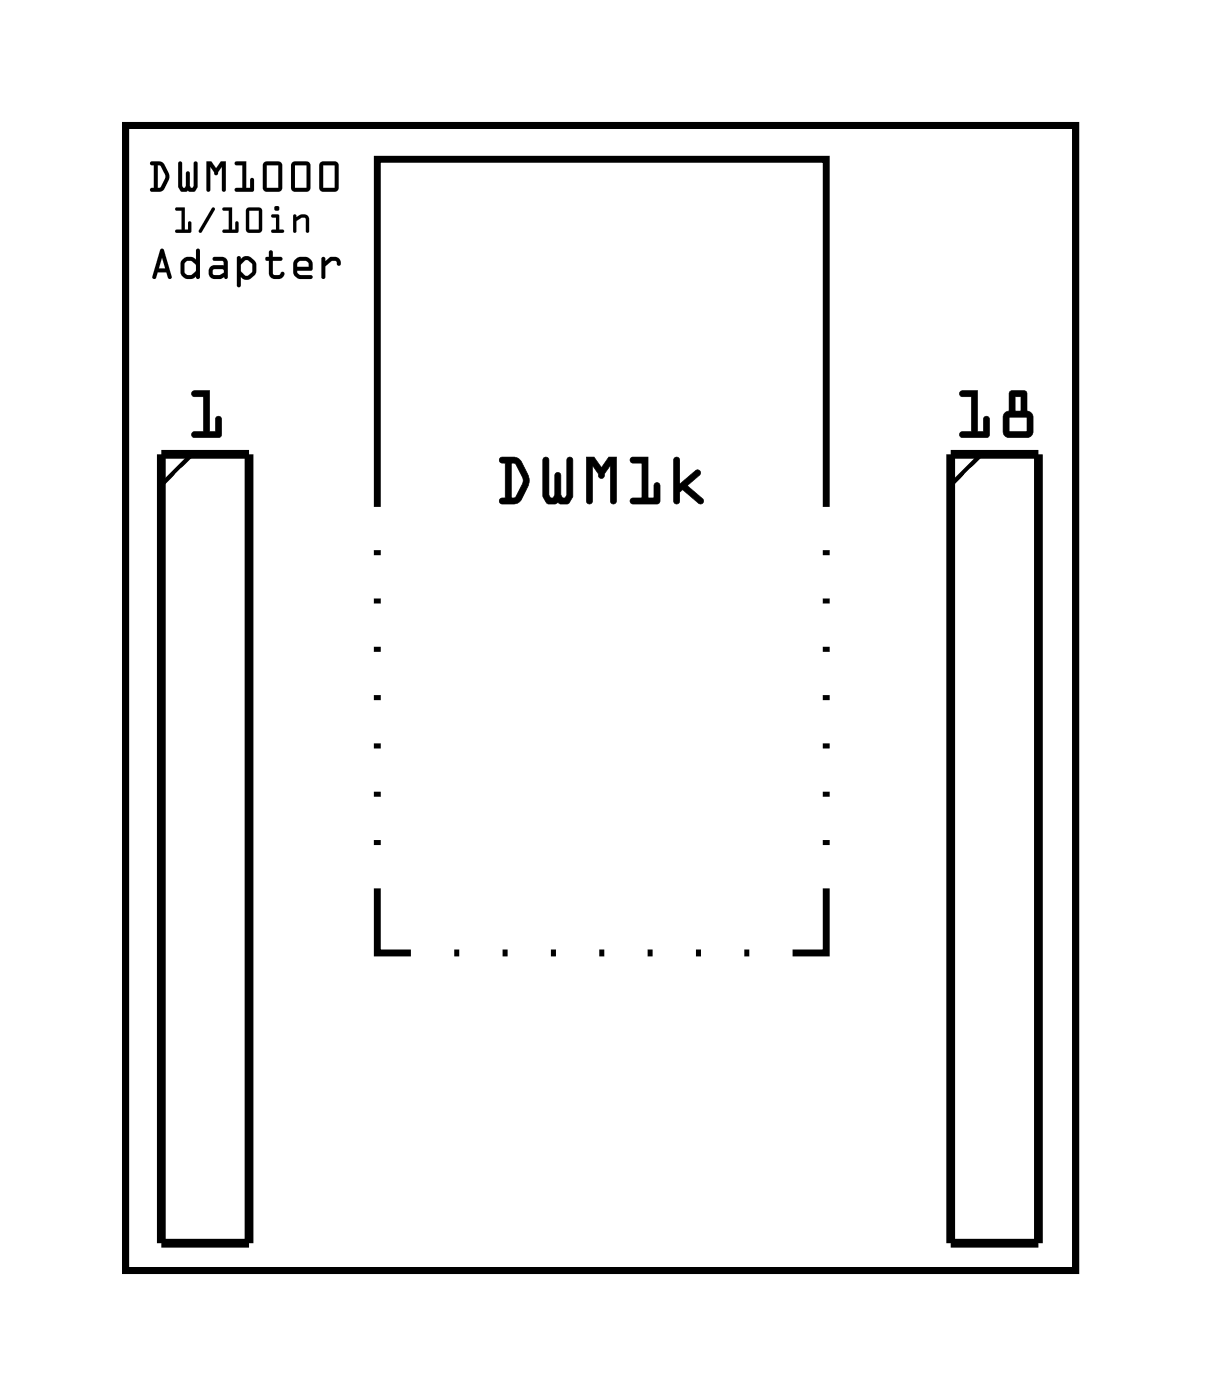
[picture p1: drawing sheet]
<svg xmlns="http://www.w3.org/2000/svg" width="35mm" height="41mm" viewBox="0 0 35 41" stroke-linecap="round" stroke-linejoin="round" font-family="sans-serif">
<path d="M3.6 3.6h27.5v33.2h-27.5zM10.9 4.6h13v23h-13z" fill="none" stroke="#000" stroke-width=".2"/>
<path d="M3.6 3.6h27.5v33.2h-27.5z" fill="none" stroke="#000" stroke-width=".03"/>
<g fill="#000">
<path d="M5.6 11.3h.5v1.2h.1v-.4h.2v.6l-.8-.1v-.1h.3v-1h-.3z"/>
<path d="M4.4 4.7h.3l.2 .4-.2 .5-.4-.1 .2-.1v-.6zM4.4 4.7l.1 .1v.6l-.2 .1 .4 .1 .2-.4v-.2l-.2-.3zM4.6 4.8v.6l.2-.3zM4.6 4.8l.2 .3-.2 .3zM5.2 4.7h.1v.7l.1-.4 .1 .4h.1v-.7h.1v.7l-.1 .2h-.4v-.2zM5.2 4.7v.7v.1h.4l.1-.1v-.7h-.1v.7h-.1l-.1-.4v.4h-.1v-.7zM6 4.7h.1l.2 .2 .1-.2h.1v.9l-.1-.1v-.7l-.1 .3-.2-.3v.7h-.1zM6 4.7v.8h.1v-.7l.2 .3 .1-.3v.7l.1 .1v-.9h-.1l-.1 .2-.2-.2zM6.8 4.7h.3v.7h.1v-.2h.1v.4l-.5-.1v-.1h.2v-.6h-.2zM6.8 4.7v.1h.2v.6l-.2 .1 .5 .1v-.4h-.1v.2h-.1v-.7zM7.6 4.7h.5h.1v.7l-.1 .2-.5-.1zM7.6 4.7v.8h.5l.1-.1v-.7h-.1zM7.7 4.8v.6h.4v-.6zM7.7 4.8h.4v.6h-.4zM8.5 4.7h.4h.1v.7l-.1 .2-.5-.1zM8.5 4.7l-.1 .8h.5l.1-.1v-.7h-.1zM8.5 4.8v.6h.4v-.6zM8.5 4.8h.4v.6h-.4zM9.3 4.7h.4h.1v.7l-.1 .2-.4-.1zM9.3 4.7v.8h.4l.1-.1v-.7h-.1zM9.4 4.8v.6h.3v-.6zM9.4 4.8h.3v.6h-.3z"/>
<path d="M4.4 4.7h.3a.52 .52 0 0 1 .1 .8l-.1 .1-.4-.1 .2-.1v-.6zM4.6 4.8v.6l.2-.3zM5.2 4.7h.1v.7l.1-.4 .1 .4h.1v-.7h.1v.7l-.1 .2h-.4v-.2zM6 4.7h.1l.2 .2 .1-.2h.1v.9l-.1-.1v-.7l-.1 .3-.2-.3v.7h-.1zM6.8 4.7h.3v.7h.1v-.2h.1v.4l-.5-.1 .2-.1v-.6h-.2zM7.6 4.7h.5h.1v.7l-.1 .1h-.5zM7.7 4.8v.6h.4v-.6zM8.5 4.7h.4h.1v.7l-.1 .1h-.5zM8.5 4.8v.6h.4v-.6zM9.3 4.7h.4h.1v.7l-.1 .1h-.4zM9.4 4.8v.6h.3v-.6z"/>
<path d="M4.7 7.2l.2 .9-.1-.2h-.2l-.1 .2h-.1zM4.7 7.2l-.3 .8 .1 .1 .1-.2h.2l.1 .2-.2-.9zM4.7 7.5l-.1 .3h.2zM4.7 7.5l.1 .3h-.2zM5.3 7.5l.1-.1 .3 .1v-.3h.1v.9l-.5-.1zM5.3 7.5v.5l.5 .1v-.9h-.1v.3l-.3-.1zM5.4 7.6l-.1 .3 .2 .1 .2-.1v-.2l-.2-.1zM5.4 7.6h.1l.2 .1v.2l-.2 .1-.2-.1zM6.2 7.5h.3l.1 .1v.5h-.4a.2 .2 0 0 1-.2-.2 .2 .2 0 0 1 .2-.2h.3v-.1h-.3zM6.2 7.5v.1h.3v.1h-.3a.2 .2 0 0 0-.2 .2 .2 .2 0 0 0 .2 .2h.4v-.5l-.1-.1zM6.2 7.8v.2l.3-.1-.1-.1zM6.2 7.8h.2l.1 .1-.3 .1zM6.9 7.4l.1 .1 .2-.1 .2 .3v.3l-.2 .1-.2-.1-.1 .3zM6.9 7.4v.9l.1-.3 .2 .1 .2-.1v-.3l-.2-.3-.2 .1zM7.1 7.6l-.1 .1v.2l.2 .1 .1-.1v-.2zM7.1 7.5l.2 .2v.2l-.1 .1-.2-.1v-.2zM7.8 7.3h.1v.1l.3 .1-.3 .1v.3l.2 .1 .1-.1a.23 .23 0 0 1-.2 .2 .23 .23 0 0 1-.2-.2v-.3l-.1-.1 .1-.1zM7.8 7.3v.1l-.1 .1 .1 .1v.3a.24 .24 0 0 0 .2 .2 .24 .24 0 0 0 .2-.2l-.1 .1-.2-.1v-.3l.3-.1-.3-.1v-.1zM8.5 7.5l.2-.1 .3 .1v.3l-.4 .1 .1 .1h.3v.1l-.5-.1zM8.5 7.5l.1 .5 .4 .1v-.1h-.3l-.1-.1 .4-.1v-.3l-.3-.1zM8.6 7.6v.1h.3v-.1zM8.6 7.6h.3v.1h-.3zM9.3 7.5h.1v.1l.2-.1a.21 .21 0 0 1 .2 0 .21 .21 0 0 1 .1 .2l-.3-.1-.2 .1v.4h-.1zM9.3 7.5v.6l.1-.1v-.3l.2-.1 .2 .1a.15 .15 0 0 0 .1-.2 .15 .15 0 0 0-.2-.1l-.3 .2z"/>
<path d="M4.7 7.2l.2 .9-.1-.2h-.2l-.1 .2-.1-.1zM4.7 7.5l-.1 .3h.2zM5.3 7.5l.1-.1 .3 .1v-.3h.1v.9l-.5-.1zM5.4 7.6l-.1 .3 .2 .1 .2-.1v-.2l-.2-.1zM6.2 7.5h.3l.1 .1v.5h-.4a.2 .2 0 0 1-.2-.2 .2 .2 0 0 1 .2-.2h.3v-.1h-.3zM6.2 7.8v.2l.3-.1-.1-.1zM6.9 7.4l.1 .1 .2-.1 .2 .2a.35 .35 0 0 1-.2 .5l-.2-.1v.3h-.1zM7.1 7.6l-.1 .1v.2l.2 .1 .1-.1v-.2zM7.8 7.3h.1v.1l.3 .1-.3 .1v.4l.3-.1a.23 .23 0 0 1-.2 .2 .23 .23 0 0 1-.2-.2v-.3l-.1-.1 .1-.1zM8.5 7.5l.2-.1 .3 .1v.3l-.4 .1 .1 .1h.3v.1l-.4-.1zM8.6 7.6v.1h.3v-.1zM9.3 7.5l.1 .1 .2-.1a.21 .21 0 0 1 .2 0 .21 .21 0 0 1 .1 .2l-.3-.1-.2 .1v.3l-.1 .1z"/>
<path d="M5.1 6h.3v.7l.1-.3v.3h-.4h.2v-.6h-.2zM5.1 6v.1h.2v.6h-.2h.4v-.3l-.1 .3v-.7zM6.2 6v.1l-.4 .6zM6.1 6l-.3 .7 .4-.6zM6.5 6h.2v.7h.1l.1-.3v.3h-.5h.2v-.6h-.1zM6.5 6v.1h.1v.6h-.2h.5v-.3l-.1 .3h-.1v-.7zM7.1 6l.5 .1-.1 .6h-.4zM7.2 6l-.1 .7h.4l.1-.6zM7.2 6.1v.6h.3v-.6zM7.2 6.1h.3v.6h-.3zM7.9 6.2h.2v.5h.1h-.3h.1v-.4zM7.9 6.2l.1 .1v.4h-.1h.3h-.1v-.5zM7.9 6a.1 .1 0 0 1 .2 0 .1 .1 0 0 1-.2 0zM7.9 6a.1 .1 0 0 0 .2 0 .1 .1 0 0 0-.2 0zM8.5 6.2l.1 .1a.21 .21 0 0 1 .2-.1 .21 .21 0 0 1 .2 .1l-.1 .4v-.4h-.2l-.1 .1-.1 .3zM8.5 6.2v.5h.1v-.3l.2-.1 .1 .4v-.4h-.3z"/>
<path d="M5.1 6h.3v.7l.1-.3v.3h-.4h.2v-.6h-.2zM6.2 6v.1l-.4 .6zM6.5 6h.2v.7h.1l.1-.3v.3h-.5h.2v-.6h-.1zM7.1 6l.5 .1-.1 .6h-.4zM7.2 6.1v.6h.3v-.6zM7.9 6.2h.2v.5h.1h-.3h.1v-.4zM7.9 6a.1 .1 0 0 1 .2 0 .1 .1 0 0 1-.2 0zM8.5 6.2l.1 .1a.21 .21 0 0 1 .2-.1 .21 .21 0 0 1 .2 .1l-.1 .4v-.4h-.2l-.1 .1-.1 .3z"/>
<path d="M5.6 11.3h.5v1.2h.1v-.3a.1 .1 0 0 1 .1-.1 .1 .1 0 0 1 .1 .1v.5h-.8a.1 .1 0 0 1-.1-.1 .1 .1 0 0 1 .1-.1h.3v-1h-.3zM5.6 11.4v.1h.3v1h-.3v.1l.8 .1v-.6h-.1l-.1 .4h-.1v-1.2z"/>
<path d="M14.5 13.3h.5l.3 .6-.2 .6-.6 .1a.1 .1 0 0 1-.1-.1 .1 .1 0 0 1 .1-.1h.1v-1h-.1zM14.5 13.3v.1h.1v1h-.1v.1l.4 .1 .4-.5v-.4l-.3-.4zM14.8 13.4v1h.1l.2-.5-.2-.4zM14.8 13.4l.2 .1 .2 .4-.3 .5h-.1zM15.7 13.3h.2v1.1l.2-.1v-.5a.1 .1 0 0 1 .1-.1 .1 .1 0 0 1 .1 .1l-.1 .5 .2 .1v-1.1a.1 .1 0 0 1 .1-.1 .1 .1 0 0 1 .1 .1v1.1l-.1 .2-.3-.1-.3 .1-.2-.2zM15.8 13.3l-.1 1.1 .2 .2 .3-.1 .3 .1 .1-.2v-1.1h-.1h-.1v1l-.1 .1-.1-.1v-.5l-.1-.1v.6l-.2 .1v-1.1zM17 13.2h.2l.2 .3 .2-.3h.3v1.3a.1 .1 0 0 1-.1 .1 .1 .1 0 0 1-.1-.1v-1l-.2 .2a.11 .11 0 0 1-.1 .2 .11 .11 0 0 1-.1-.2l-.1-.2v1a.1 .1 0 0 1-.1 .1 .1 .1 0 0 1-.1-.1zM17 13.2v1.3l.1 .1 .1-.1v-1l.2 .4 .3-.4v1l.1 .1 .1-1.4h-.3l-.2 .4-.2-.4zM18.3 13.3l.5-.1v1.2h.1v-.3a.1 .1 0 0 1 .1-.1 .1 .1 0 0 1 .1 .1v.5h-.8a.1 .1 0 0 1-.1-.1 .1 .1 0 0 1 .1-.1h.3v-1h-.3zM18.3 13.3v.1h.3v1h-.3v.1l.8 .1v-.6h-.1l-.1 .4h-.1v-1.2zM19.5 13.3h.2v.7l.4-.4a.1 .1 0 0 1 .2 0 .1 .1 0 0 1 0 .2l-.4 .3 .5 .3a.1 .1 0 0 1 0 .2 .1 .1 0 0 1-.2 0l-.4-.4-.1 .1v.2a.1 .1 0 0 1-.1 .1 .1 .1 0 0 1-.1-.1zM19.5 13.3v1.2h.2v-.2l.1-.1 .5 .4v-.1l-.4-.4 .4-.4-.1-.1-.5 .4v-.7z"/>
<path d="M14.5 13.3h.5a.8 .8 0 0 1 .1 1.2l-.2 .1h-.4v-.1l.1-.1v-1h-.1zM14.8 13.4v1h.1l.3-.5-.3-.4zM15.7 13.3h.2v1.1l.2-.1v-.5l.1-.1v.1v.5l.1 .1 .1-.1v-1l.1-.1 .1 .1v1.1l-.1 .2h-.6l-.2-.2zM17 13.2h.2l.2 .3 .2-.3h.3l-.1 1.4-.1-.1v-1l-.2 .2a.11 .11 0 0 1-.1 .2 .11 .11 0 0 1-.1-.2l-.1-.2v1l-.2 .1zM18.3 13.3l.5-.1v1.2h.1v-.4h.2v.6h-.8v-.2h.3v-1h-.3zM19.5 13.3h.2v.7l.5-.4 .1 .1-.4 .4 .4 .4v.1l-.5-.4-.1 .1v.3h-.2z"/>
<path d="M27.8 11.3h.5v1.2h.2v-.3a.1 .1 0 0 1 .1-.1 .1 .1 0 0 1 .1 .1l-.1 .5h-.7a.1 .1 0 0 1-.1-.1 .1 .1 0 0 1 .1-.1h.2v-1h-.3zM27.8 11.4v.1h.3v1h-.3v.1l.8 .1v-.6h-.1v.4h-.2v-1.2zM29.2 11.3l.5 .1v.5l.2 .2v.4l-.1 .2h-.6l-.1-.1-.1-.5 .2-.2zM29.3 11.4l-.1 .5-.1 .2v.5l.1 .1h.6l.1-.2v-.4l-.2-.2v-.5zM29.2 12.1v.4h.5v-.4zM29.2 12.1h.6v.4h-.6zM29.4 11.5v.4h.2v-.4zM29.4 11.5h.2v.4h-.2z"/>
<path d="M27.8 11.3h.5v1.2h.2v-.4h.1v.6l-.8-.1v-.1h.3v-1h-.3zM29.2 11.3l.5 .1v.5l.2 .2v.4l-.1 .2h-.6l-.1-.1-.1-.5 .2-.2zM29.2 12.1v.4h.5v-.4zM29.4 11.5v.4h.2v-.4z"/>
</g>
<path d="M4.7 13.2h2.5v22.8h-2.5zM27.5 13.2h2.6v22.8h-2.6z" fill="none" stroke="#000" stroke-width=".25"/>
<path d="M5.6 13.2l-.9 .9M28.4 13.2l-.9 .9" fill="none" stroke="#000" stroke-width=".13"/>
<path d="M12 26.2h1v2.4h-1z" fill="#fff"/>
<path d="M12 26.2h1v2.4h-1z" fill="none" stroke="#fff" stroke-width=".25"/>
<path d="M13.4 26.2h1v2.4h-1z" fill="#fff"/>
<path d="M13.4 26.2h1v2.4h-1z" fill="none" stroke="#fff" stroke-width=".25"/>
<path d="M14.8 26.2h1v2.4h-1z" fill="#fff"/>
<path d="M14.8 26.2h1v2.4h-1z" fill="none" stroke="#fff" stroke-width=".25"/>
<path d="M16.2 26.2h1v2.4h-1z" fill="#fff"/>
<path d="M16.2 26.2h1v2.4h-1z" fill="none" stroke="#fff" stroke-width=".25"/>
<path d="M17.6 26.2h1v2.4h-1z" fill="#fff"/>
<path d="M17.6 26.2h1v2.4h-1z" fill="none" stroke="#fff" stroke-width=".25"/>
<path d="M19 26.2h1v2.4h-1z" fill="#fff"/>
<path d="M19 26.2h1v2.4h-1z" fill="none" stroke="#fff" stroke-width=".25"/>
<path d="M20.4 26.2h1v2.4h-1z" fill="#fff"/>
<path d="M20.4 26.2h1v2.4h-1z" fill="none" stroke="#fff" stroke-width=".25"/>
<path d="M21.8 26.2h1v2.4h-1z" fill="#fff"/>
<path d="M21.8 26.2h1v2.4h-1z" fill="none" stroke="#fff" stroke-width=".25"/>
<path d="M9.9 24.6h2.5v1h-2.5z" fill="#fff"/>
<path d="M9.9 24.6h2.5v1h-2.5z" fill="none" stroke="#fff" stroke-width=".25"/>
<path d="M9.9 23.2h2.5v1h-2.5z" fill="#fff"/>
<path d="M9.9 23.2h2.5v1h-2.5z" fill="none" stroke="#fff" stroke-width=".25"/>
<path d="M9.9 21.8h2.5v1h-2.5z" fill="#fff"/>
<path d="M9.9 21.8h2.5v1h-2.5z" fill="none" stroke="#fff" stroke-width=".25"/>
<path d="M9.9 20.4h2.5v1h-2.5z" fill="#fff"/>
<path d="M9.9 20.4h2.5v1h-2.5z" fill="none" stroke="#fff" stroke-width=".25"/>
<path d="M9.9 19h2.5v1h-2.5z" fill="#fff"/>
<path d="M9.9 19h2.5v1h-2.5z" fill="none" stroke="#fff" stroke-width=".25"/>
<path d="M9.9 17.6h2.5v1h-2.5z" fill="#fff"/>
<path d="M9.9 17.6h2.5v1h-2.5z" fill="none" stroke="#fff" stroke-width=".25"/>
<path d="M9.9 16.2h2.5v1h-2.5z" fill="#fff"/>
<path d="M9.9 16.2h2.5v1h-2.5z" fill="none" stroke="#fff" stroke-width=".25"/>
<path d="M9.9 14.8h2.5v1h-2.5z" fill="#fff"/>
<path d="M9.9 14.8h2.5v1h-2.5z" fill="none" stroke="#fff" stroke-width=".25"/>
<path d="M22.5 24.6h2.4v1h-2.4z" fill="#fff"/>
<path d="M22.5 24.6h2.4v1h-2.4z" fill="none" stroke="#fff" stroke-width=".25"/>
<path d="M22.5 23.2h2.4v1h-2.4z" fill="#fff"/>
<path d="M22.5 23.2h2.4v1h-2.4z" fill="none" stroke="#fff" stroke-width=".25"/>
<path d="M22.5 21.8h2.4v1h-2.4z" fill="#fff"/>
<path d="M22.5 21.8h2.4v1h-2.4z" fill="none" stroke="#fff" stroke-width=".25"/>
<path d="M22.5 20.4h2.4v1h-2.4z" fill="#fff"/>
<path d="M22.5 20.4h2.4v1h-2.4z" fill="none" stroke="#fff" stroke-width=".25"/>
<path d="M22.5 19h2.4v1h-2.4z" fill="#fff"/>
<path d="M22.5 19h2.4v1h-2.4z" fill="none" stroke="#fff" stroke-width=".25"/>
<path d="M22.5 17.6h2.4v1h-2.4z" fill="#fff"/>
<path d="M22.5 17.6h2.4v1h-2.4z" fill="none" stroke="#fff" stroke-width=".25"/>
<path d="M22.5 16.2h2.4v1h-2.4z" fill="#fff"/>
<path d="M22.5 16.2h2.4v1h-2.4z" fill="none" stroke="#fff" stroke-width=".25"/>
<path d="M22.5 14.8h2.4v1h-2.4z" fill="#fff"/>
<path d="M22.5 14.8h2.4v1h-2.4z" fill="none" stroke="#fff" stroke-width=".25"/>
<circle cx="28.8" cy="14.4" r=".74" fill="#fff"/>
<circle cx="28.8" cy="14.4" r=".74" fill="none" stroke="#fff" stroke-width=".76" stroke-linecap="butt"/>
<circle cx="28.8" cy="17" r=".74" fill="#fff"/>
<circle cx="28.8" cy="17" r=".74" fill="none" stroke="#fff" stroke-width=".76" stroke-linecap="butt"/>
<circle cx="28.8" cy="19.5" r=".74" fill="#fff"/>
<circle cx="28.8" cy="19.5" r=".74" fill="none" stroke="#fff" stroke-width=".76" stroke-linecap="butt"/>
<circle cx="28.8" cy="22.1" r=".74" fill="#fff"/>
<circle cx="28.8" cy="22.1" r=".74" fill="none" stroke="#fff" stroke-width=".76" stroke-linecap="butt"/>
<circle cx="28.8" cy="24.6" r=".74" fill="#fff"/>
<circle cx="28.8" cy="24.6" r=".74" fill="none" stroke="#fff" stroke-width=".76" stroke-linecap="butt"/>
<circle cx="28.8" cy="27.1" r=".74" fill="#fff"/>
<circle cx="28.8" cy="27.1" r=".74" fill="none" stroke="#fff" stroke-width=".76" stroke-linecap="butt"/>
<circle cx="28.8" cy="29.7" r=".74" fill="#fff"/>
<circle cx="28.8" cy="29.7" r=".74" fill="none" stroke="#fff" stroke-width=".76" stroke-linecap="butt"/>
<circle cx="28.8" cy="32.2" r=".74" fill="#fff"/>
<circle cx="28.8" cy="32.2" r=".74" fill="none" stroke="#fff" stroke-width=".76" stroke-linecap="butt"/>
<circle cx="28.8" cy="34.8" r=".74" fill="#fff"/>
<circle cx="28.8" cy="34.8" r=".74" fill="none" stroke="#fff" stroke-width=".76" stroke-linecap="butt"/>
<circle cx="5.9" cy="14.4" r=".74" fill="#fff"/>
<circle cx="5.9" cy="14.4" r=".74" fill="none" stroke="#fff" stroke-width=".76" stroke-linecap="butt"/>
<circle cx="5.9" cy="17" r=".74" fill="#fff"/>
<circle cx="5.9" cy="17" r=".74" fill="none" stroke="#fff" stroke-width=".76" stroke-linecap="butt"/>
<circle cx="5.9" cy="19.5" r=".74" fill="#fff"/>
<circle cx="5.9" cy="19.5" r=".74" fill="none" stroke="#fff" stroke-width=".76" stroke-linecap="butt"/>
<circle cx="5.9" cy="22.1" r=".74" fill="#fff"/>
<circle cx="5.9" cy="22.1" r=".74" fill="none" stroke="#fff" stroke-width=".76" stroke-linecap="butt"/>
<circle cx="5.9" cy="24.6" r=".74" fill="#fff"/>
<circle cx="5.9" cy="24.6" r=".74" fill="none" stroke="#fff" stroke-width=".76" stroke-linecap="butt"/>
<circle cx="5.9" cy="27.1" r=".74" fill="#fff"/>
<circle cx="5.9" cy="27.1" r=".74" fill="none" stroke="#fff" stroke-width=".76" stroke-linecap="butt"/>
<circle cx="5.9" cy="29.7" r=".74" fill="#fff"/>
<circle cx="5.9" cy="29.7" r=".74" fill="none" stroke="#fff" stroke-width=".76" stroke-linecap="butt"/>
<circle cx="5.9" cy="32.2" r=".74" fill="#fff"/>
<circle cx="5.9" cy="32.2" r=".74" fill="none" stroke="#fff" stroke-width=".76" stroke-linecap="butt"/>
<circle cx="5.9" cy="34.8" r=".74" fill="#fff"/>
<circle cx="5.9" cy="34.8" r=".74" fill="none" stroke="#fff" stroke-width=".76" stroke-linecap="butt"/>
</svg>
